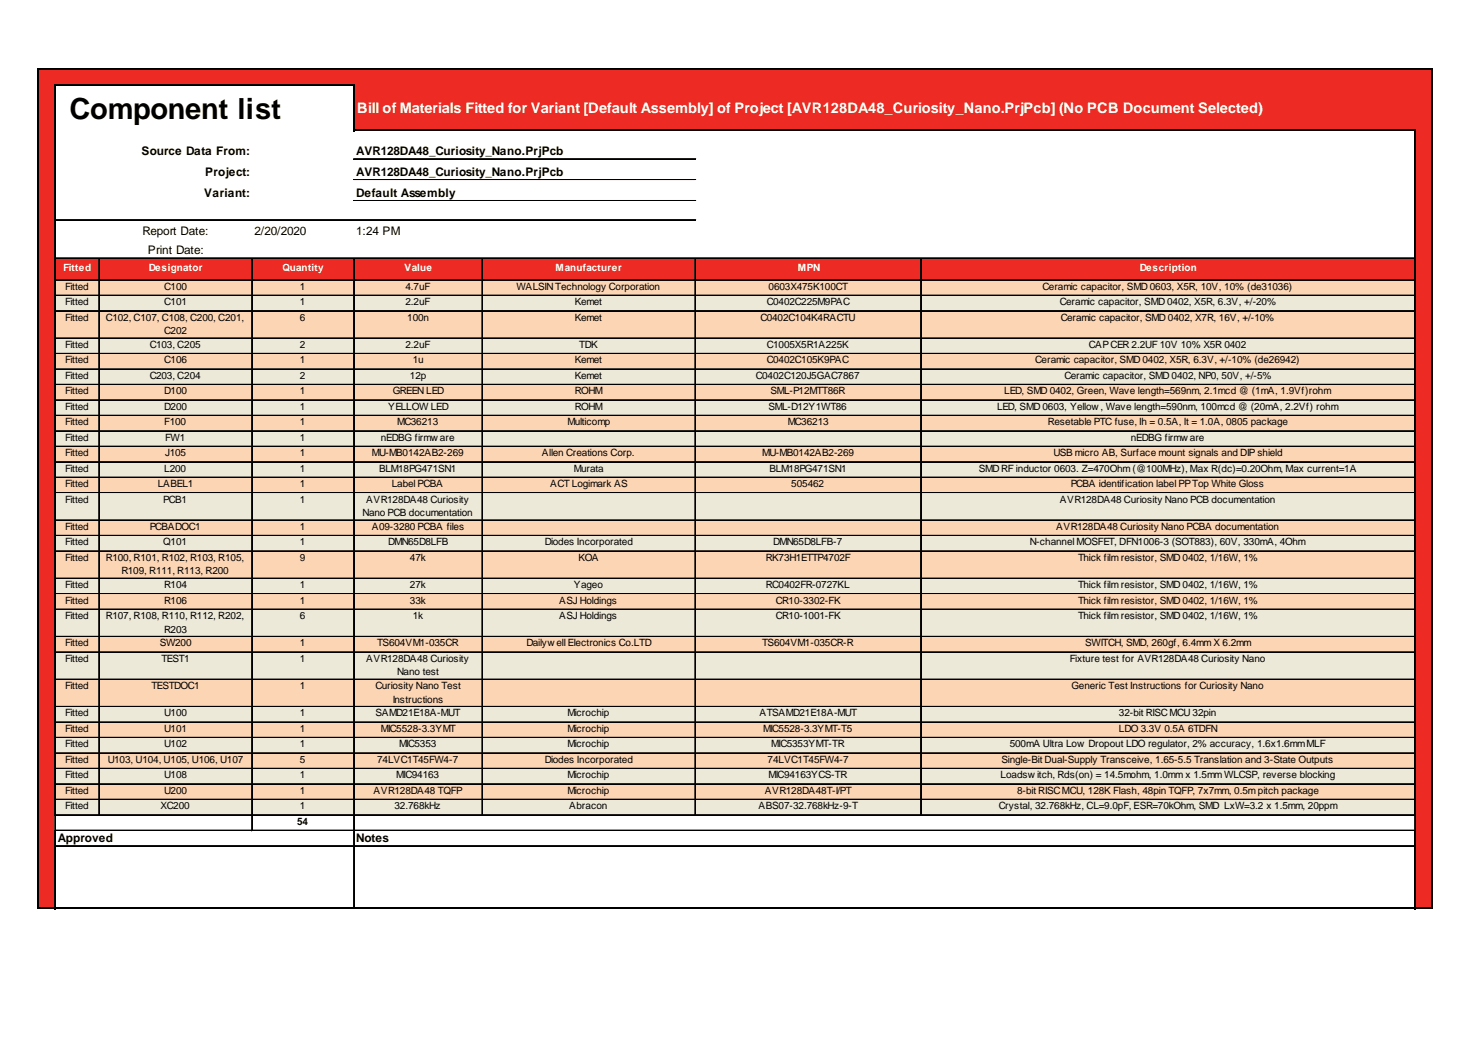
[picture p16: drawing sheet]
<svg xmlns="http://www.w3.org/2000/svg" width="297mm" height="210mm" viewBox="0 0 297 210" stroke-linecap="round" stroke-linejoin="round" font-family="sans-serif">
<defs><g id="words">
<text font-size="5.9" x="14" y="23.9">Component list</text>
<text font-size="2.9" fill="#fff" x="72.1" y="22.7">Bill of Materials Fitted for Variant [Default Assembly] of Project [AVR128DA48_Curiosity_Nano.PrjPcb] (No PCB Document Selected)</text>
<g font-size="2.4">
<text x="28.6" y="31.2">Source Data From:</text>
<text x="41.4" y="35.4">Project:</text>
<text x="71.9" y="31.2">AVR128DA48_Curiosity_Nano.PrjPcb</text>
<text x="71.9" y="35.4">AVR128DA48_Curiosity_Nano.PrjPcb</text>
<text x="41.2" y="39.6">Variant:</text>
<text x="71.9" y="39.6">Default Assembly</text>
<text x="28.7" y="47.4">Report Date:</text>
<text x="51.3" y="47.4">2/20/2020</text>
<text x="71.9" y="47.4">1:24 PM</text>
<text x="29.8" y="51.2">Print Date:</text>
<text x="11.7" y="169.7">Approved</text>
<text x="71.9" y="169.7">Notes</text>
</g>
<g font-size="2" fill="#fff">
<text x="12.8" y="54.7">Fitted</text>
<text x="30" y="54.7">Designator</text>
<text x="57" y="54.7">Quantity</text>
<text x="81.6" y="54.7">Value</text>
<text x="112.1" y="54.7">Manufacturer</text>
<text x="161" y="54.7">MPN</text>
<text x="230" y="54.7">Description</text>
</g>
<g font-size="2">
<text x="13.1" y="58.4">Fitted</text>
<text x="33.1" y="58.4">C100</text>
<text x="60.5" y="58.4">1</text>
<text x="81.8" y="58.4">4.7uF</text>
<text x="104.2" y="58.4">WALSINTechnology Corporation</text>
<text x="155.1" y="58.4">0603X475K100CT</text>
<text x="210.4" y="58.4">Ceramic capacitor, SMD 0603, X5R, 10V, 10% (de31036)</text>
<text x="13.1" y="61.5">Fitted</text>
<text x="13.1" y="64.6">Fitted</text>
<text x="21.4" y="64.6">C102, C107, C108, C200, C201,</text>
<text x="33.1" y="61.5">C101</text>
<text x="60.5" y="61.5">1</text>
<text x="60.5" y="64.6">6</text>
<text x="81.8" y="61.5">2.2uF</text>
<text x="82.2" y="64.6">100n</text>
<text x="116" y="61.5">Kemet</text>
<text x="116" y="64.6">Kemet</text>
<text x="153.4" y="64.6">C0402C104K4RACTU</text>
<text x="154.7" y="61.5">C0402C225M9PAC</text>
<text x="213.9" y="61.5">Ceramic capacitor, SMD 0402, X5R, 6.3V, +/-20%</text>
<text x="214" y="64.6">Ceramic capacitor, SMD 0402, X7R, 16V, +/-10%</text>
<text x="13.1" y="70.1">Fitted</text>
<text x="30.2" y="70.1">C103, C205</text>
<text x="33.1" y="67.4">C202</text>
<text x="60.5" y="70.1">2</text>
<text x="81.8" y="70.1">2.2uF</text>
<text x="116.9" y="70.1">TDK</text>
<text x="154.7" y="70.1">C1005X5R1A225K</text>
<text x="219.7" y="70.1">CAPCER 2.2UF 10V 10% X5R 0402</text>
<text x="13.1" y="73.3">Fitted</text>
<text x="13.1" y="76.4">Fitted</text>
<text x="30.2" y="76.4">C203, C204</text>
<text x="33.1" y="73.3">C106</text>
<text x="60.5" y="73.3">1</text>
<text x="60.5" y="76.4">2</text>
<text x="82.7" y="76.4">12p</text>
<text x="83.3" y="73.3">1u</text>
<text x="116" y="73.3">Kemet</text>
<text x="116" y="76.4">Kemet</text>
<text x="152.5" y="76.4">C0402C120J5GAC7867</text>
<text x="154.7" y="73.3">C0402C105K9PAC</text>
<text x="208.9" y="73.3">Ceramic capacitor, SMD 0402, X5R, 6.3V, +/-10% (de26942)</text>
<text x="214.8" y="76.4">Ceramic capacitor, SMD 0402, NP0, 50V, +/-5%</text>
<text x="13.1" y="79.5">Fitted</text>
<text x="13.1" y="82.6">Fitted</text>
<text x="33.1" y="79.5">D100</text>
<text x="33.1" y="82.6">D200</text>
<text x="60.5" y="79.5">1</text>
<text x="60.5" y="82.6">1</text>
<text x="78.3" y="82.6">YELLOW LED</text>
<text x="79.2" y="79.5">GREEN LED</text>
<text x="116" y="79.5">ROHM</text>
<text x="116" y="82.6">ROHM</text>
<text x="155.1" y="82.6">SML-D12Y1WT86</text>
<text x="155.5" y="79.5">SML-P12MTT86R</text>
<text x="201.2" y="82.6">LED, SMD 0603, Yellow , Wave length=590nm, 100mcd @ (20mA, 2.2Vf) rohm</text>
<text x="202.7" y="79.5">LED, SMD 0402, Green, Wave length=569nm, 2.1mcd @ (1mA, 1.9Vf)rohm</text>
<text x="13.1" y="85.7">Fitted</text>
<text x="13.1" y="88.8">Fitted</text>
<text x="33.1" y="85.7">F100</text>
<text x="33.3" y="88.8">FW1</text>
<text x="60.5" y="85.7">1</text>
<text x="60.5" y="88.8">1</text>
<text x="76.9" y="88.8">nEDBG firmw are</text>
<text x="80.2" y="85.7">MC36213</text>
<text x="114.5" y="85.7">Multicomp</text>
<text x="158.9" y="85.7">MC36213</text>
<text x="211.5" y="85.7">Resetable PTC fuse, Ih = 0.5A, It = 1.0A, 0805 package</text>
<text x="228.2" y="88.8">nEDBG firmw are</text>
<text x="13.1" y="92">Fitted</text>
<text x="13.1" y="95.1">Fitted</text>
<text x="33.1" y="95.1">L200</text>
<text x="33.3" y="92">J105</text>
<text x="60.5" y="92">1</text>
<text x="60.5" y="95.1">1</text>
<text x="75" y="92">MU-MB0142AB2-269</text>
<text x="76.5" y="95.1">BLM18PG471SN1</text>
<text x="109.4" y="92">Allen Creations Corp.</text>
<text x="115.8" y="95.1">Murata</text>
<text x="153.8" y="92">MU-MB0142AB2-269</text>
<text x="155.3" y="95.1">BLM18PG471SN1</text>
<text x="197.5" y="95.1">SMDRF inductor 0603. Z=470Ohm (@100MHz), Max R(dc)=0.20Ohm, Max current=1A</text>
<text x="212.6" y="92">USB micro AB, Surface mount signals and DIP shield</text>
<text x="13.1" y="98.2">Fitted</text>
<text x="13.1" y="101.3">Fitted</text>
<text x="31.9" y="98.2">LABEL1</text>
<text x="33" y="101.3">PCB1</text>
<text x="60.5" y="98.2">1</text>
<text x="60.5" y="101.3">1</text>
<text x="73.9" y="101.3">AVR128DA48 Curiosity</text>
<text x="79.1" y="98.2">Label PCBA</text>
<text x="111" y="98.2">ACT Logimark AS</text>
<text x="159.7" y="98.2">505462</text>
<text x="213.9" y="101.3">AVR128DA48 Curiosity Nano PCB documentation</text>
<text x="216.1" y="98.2">PCBA identification label PPTop White Gloss</text>
<text x="13.1" y="106.8">Fitted</text>
<text x="30.2" y="106.8">PCBADOC1</text>
<text x="60.5" y="106.8">1</text>
<text x="73.2" y="104.1">Nano PCB documentation</text>
<text x="75" y="106.8">A09-3280 PCBA files</text>
<text x="213.1" y="106.8">AVR128DA48 Curiosity Nano PCBA documentation</text>
<text x="13.1" y="109.9">Fitted</text>
<text x="13.1" y="113.1">Fitted</text>
<text x="21.4" y="113.1">R100, R101, R102, R103, R105,</text>
<text x="33" y="109.9">Q101</text>
<text x="60.5" y="109.9">1</text>
<text x="60.5" y="113.1">9</text>
<text x="78.3" y="109.9">DMN65D8LFB</text>
<text x="82.7" y="113.1">47k</text>
<text x="109.9" y="109.9">Diodes Incorporated</text>
<text x="116.7" y="113.1">KOA</text>
<text x="154.5" y="113.1">RK73H1ETTP4702F</text>
<text x="156" y="109.9">DMN65D8LFB-7</text>
<text x="207.8" y="109.9">N-channel MOSFET, DFN1006-3 (SOT883), 60V, 330mA, 4Ohm</text>
<text x="217.5" y="113.1">Thick film resistor, SMD 0402, 1/16W, 1%</text>
<text x="13.1" y="118.6">Fitted</text>
<text x="24.5" y="115.8">R109, R111, R113, R200</text>
<text x="33.1" y="118.6">R104</text>
<text x="60.5" y="118.6">1</text>
<text x="82.7" y="118.6">27k</text>
<text x="115.8" y="118.6">Yageo</text>
<text x="154.5" y="118.6">RC0402FR-0727KL</text>
<text x="217.5" y="118.6">Thick film resistor, SMD 0402, 1/16W, 1%</text>
<text x="13.1" y="121.7">Fitted</text>
<text x="13.1" y="124.8">Fitted</text>
<text x="21.4" y="124.8">R107, R108, R110, R112, R202,</text>
<text x="33.1" y="121.7">R106</text>
<text x="60.5" y="121.7">1</text>
<text x="60.5" y="124.8">6</text>
<text x="82.7" y="121.7">33k</text>
<text x="83.3" y="124.8">1k</text>
<text x="112.8" y="121.7">ASJ Holdings</text>
<text x="112.8" y="124.8">ASJ Holdings</text>
<text x="156.6" y="121.7">CR10-3302-FK</text>
<text x="156.6" y="124.8">CR10-1001-FK</text>
<text x="217.5" y="121.7">Thick film resistor, SMD 0402, 1/16W, 1%</text>
<text x="217.5" y="124.8">Thick film resistor, SMD 0402, 1/16W, 1%</text>
<text x="13.1" y="130.3">Fitted</text>
<text x="32.2" y="130.3">SW200</text>
<text x="33.1" y="127.6">R203</text>
<text x="60.5" y="130.3">1</text>
<text x="76.1" y="130.3">TS604VM1-035CR</text>
<text x="106.2" y="130.3">Dailyw ell Electronics Co.LTD</text>
<text x="153.8" y="130.3">TS604VM1-035CR-R</text>
<text x="219" y="130.3">SWITCH, SMD, 260gf, 6.4mmX 6.2mm</text>
<text x="13.1" y="133.4">Fitted</text>
<text x="32.6" y="133.4">TEST1</text>
<text x="60.5" y="133.4">1</text>
<text x="73.9" y="133.4">AVR128DA48 Curiosity</text>
<text x="80.2" y="136.2">Nano test</text>
<text x="215.9" y="133.4">Fixture test for AVR128DA48 Curiosity Nano</text>
<text x="13.1" y="138.9">Fitted</text>
<text x="30.6" y="138.9">TESTDOC1</text>
<text x="60.5" y="138.9">1</text>
<text x="75.8" y="138.9">Curiosity Nano Test</text>
<text x="79.2" y="141.7">Instructions</text>
<text x="216.2" y="138.9">Generic Test Instructions for Curiosity Nano</text>
<text x="13.1" y="144.4">Fitted</text>
<text x="13.1" y="147.6">Fitted</text>
<text x="33.1" y="144.4">U100</text>
<text x="33.1" y="147.6">U101</text>
<text x="60.5" y="144.4">1</text>
<text x="60.5" y="147.6">1</text>
<text x="75.8" y="144.4">SAMD21E18A-MUT</text>
<text x="76.9" y="147.6">MIC5528-3.3YMT</text>
<text x="114.5" y="144.4">Microchip</text>
<text x="114.5" y="147.6">Microchip</text>
<text x="153.3" y="144.4">ATSAMD21E18A-MUT</text>
<text x="154" y="147.6">MIC5528-3.3YMT-T5</text>
<text x="225.8" y="144.4">32-bit RISCMCU 32pin</text>
<text x="225.8" y="147.6">LDO 3.3V 0.5A 6TDFN</text>
<text x="13.1" y="150.7">Fitted</text>
<text x="13.1" y="153.8">Fitted</text>
<text x="21.8" y="153.8">U103, U104, U105, U106, U107</text>
<text x="33.1" y="150.7">U102</text>
<text x="60.5" y="150.7">1</text>
<text x="60.5" y="153.8">5</text>
<text x="76.1" y="153.8">74LVC1T45FW4-7</text>
<text x="80.5" y="150.7">MIC5353</text>
<text x="109.9" y="153.8">Diodes Incorporated</text>
<text x="114.5" y="150.7">Microchip</text>
<text x="154.9" y="153.8">74LVC1T45FW4-7</text>
<text x="155.6" y="150.7">MIC5353YMT-TR</text>
<text x="202.1" y="153.8">Single-Bit Dual-Supply Transceive, 1.65-5.5 Translation and 3-State Outputs</text>
<text x="203.8" y="150.7">500mA Ultra Low Dropout LDO regulator, 2% accuracy, 1.6x1.6mmMLF</text>
<text x="13.1" y="156.9">Fitted</text>
<text x="13.1" y="160">Fitted</text>
<text x="33.1" y="156.9">U108</text>
<text x="33.1" y="160">U200</text>
<text x="60.5" y="156.9">1</text>
<text x="60.5" y="160">1</text>
<text x="75.4" y="160">AVR128DA48 TQFP</text>
<text x="80" y="156.9">MIC94163</text>
<text x="114.5" y="156.9">Microchip</text>
<text x="114.5" y="160">Microchip</text>
<text x="154.4" y="160">AVR128DA48T-I/PT</text>
<text x="155.1" y="156.9">MIC94163YCS-TR</text>
<text x="201.9" y="156.9">Loadsw itch, Rds(on) = 14.5mohm, 1.0mm x 1.5mmWLCSP, reverse blocking</text>
<text x="205.2" y="160">8-bit RISCMCU, 128K Flash, 48pin TQFP, 7x7mm, 0.5mpitch package</text>
<text x="13.1" y="163.1">Fitted</text>
<text x="32.4" y="163.1">XC200</text>
<text x="60" y="166.3">54</text>
<text x="60.5" y="163.1">1</text>
<text x="79.6" y="163.1">32.768kHz</text>
<text x="114.9" y="163.1">Abracon</text>
<text x="153.1" y="163.1">ABS07-32.768kHz-9-T</text>
<text x="201.6" y="163.1">Crystal, 32.768kHz, CL=9.0pF, ESR=70kOhm, SMD LxW=3.2 x 1.5mm, 20ppm</text>
</g>
</g></defs>
<g fill="#ee2a24">
<path d="M7.7 14h281.5v3.3h-281.5z"/>
<path d="M7.7 17.1h3.6v9.4h-3.6z"/>
</g>
<path d="M11.1 17.1h60.4v9.4h-60.4z" fill="#fff"/>
<g fill="#ee2a24">
<path d="M71.3 17.1h217.9v9.4h-217.9z"/>
<path d="M7.7 26.3h3.6v14.3h-3.6z"/>
</g>
<g fill="#fff">
<path d="M11.1 26.3h39.9v14.3h-39.9z"/>
<path d="M71.3 26.3h214.4v14.3h-214.4z"/>
</g>
<g fill="#ee2a24">
<path d="M285.5 26.3h3.7v14.3h-3.7z"/>
<path d="M7.7 40.4h3.6v11.8h-3.6z"/>
</g>
<path d="M11.1 40.4h274.6v11.8h-274.6z" fill="#fff"/>
<g fill="#ee2a24">
<path d="M285.5 40.4h3.7v11.8h-3.7z"/>
<path d="M7.7 52h281.5v4.6h-281.5z"/>
<path d="M7.7 56.4h3.6v3.3h-3.6z"/>
</g>
<path d="M11.1 56.4h274.6v3.3h-274.6z" fill="#fcd5b4"/>
<g fill="#ee2a24">
<path d="M285.5 56.4h3.7v3.3h-3.7z"/>
<path d="M7.7 59.5h3.6v3.3h-3.6z"/>
</g>
<path d="M11.1 59.5h274.6v3.3h-274.6z" fill="#ece9d8"/>
<g fill="#ee2a24">
<path d="M285.5 59.5h3.7v3.3h-3.7z"/>
<path d="M7.7 62.6h3.6v5.7h-3.6z"/>
</g>
<path d="M11.1 62.6h274.6v5.7h-274.6z" fill="#fcd5b4"/>
<g fill="#ee2a24">
<path d="M285.5 62.6h3.7v5.7h-3.7z"/>
<path d="M7.7 68.1h3.6v3.3h-3.6z"/>
</g>
<path d="M11.1 68.1h274.6v3.3h-274.6z" fill="#ece9d8"/>
<g fill="#ee2a24">
<path d="M285.5 68.1h3.7v3.3h-3.7z"/>
<path d="M7.7 71.2h3.6v3.3h-3.6z"/>
</g>
<path d="M11.1 71.2h274.6v3.3h-274.6z" fill="#fcd5b4"/>
<g fill="#ee2a24">
<path d="M285.5 71.2h3.7v3.3h-3.7z"/>
<path d="M7.7 74.4h3.6v3.3h-3.6z"/>
</g>
<path d="M11.1 74.4h274.6v3.3h-274.6z" fill="#ece9d8"/>
<g fill="#ee2a24">
<path d="M285.5 74.4h3.7v3.3h-3.7z"/>
<path d="M7.7 77.5h3.6v3.3h-3.6z"/>
</g>
<path d="M11.1 77.5h274.6v3.3h-274.6z" fill="#fcd5b4"/>
<g fill="#ee2a24">
<path d="M285.5 77.5h3.7v3.3h-3.7z"/>
<path d="M7.7 80.6h3.6v3.3h-3.6z"/>
</g>
<path d="M11.1 80.6h274.6v3.3h-274.6z" fill="#ece9d8"/>
<g fill="#ee2a24">
<path d="M285.5 80.6h3.7v3.3h-3.7z"/>
<path d="M7.7 83.7h3.6v3.3h-3.6z"/>
</g>
<path d="M11.1 83.7h274.6v3.3h-274.6z" fill="#fcd5b4"/>
<g fill="#ee2a24">
<path d="M285.5 83.7h3.7v3.3h-3.7z"/>
<path d="M7.7 86.8h3.6v3.3h-3.6z"/>
</g>
<path d="M11.1 86.8h274.6v3.3h-274.6z" fill="#ece9d8"/>
<g fill="#ee2a24">
<path d="M285.5 86.8h3.7v3.3h-3.7z"/>
<path d="M7.7 90h3.6v3.3h-3.6z"/>
</g>
<path d="M11.1 90h274.6v3.3h-274.6z" fill="#fcd5b4"/>
<g fill="#ee2a24">
<path d="M285.5 90h3.7v3.3h-3.7z"/>
<path d="M7.7 93.1h3.6v3.3h-3.6z"/>
</g>
<path d="M11.1 93.1h274.6v3.3h-274.6z" fill="#ece9d8"/>
<g fill="#ee2a24">
<path d="M285.5 93.1h3.7v3.3h-3.7z"/>
<path d="M7.7 96.2h3.6v3.3h-3.6z"/>
</g>
<path d="M11.1 96.2h274.6v3.3h-274.6z" fill="#fcd5b4"/>
<g fill="#ee2a24">
<path d="M285.5 96.2h3.7v3.3h-3.7z"/>
<path d="M7.7 99.3h3.6v5.7h-3.6z"/>
</g>
<path d="M11.1 99.3h274.6v5.7h-274.6z" fill="#ece9d8"/>
<g fill="#ee2a24">
<path d="M285.5 99.3h3.7v5.7h-3.7z"/>
<path d="M7.7 104.8h3.6v3.3h-3.6z"/>
</g>
<path d="M11.1 104.8h274.6v3.3h-274.6z" fill="#fcd5b4"/>
<g fill="#ee2a24">
<path d="M285.5 104.8h3.7v3.3h-3.7z"/>
<path d="M7.7 107.9h3.6v3.3h-3.6z"/>
</g>
<path d="M11.1 107.9h274.6v3.3h-274.6z" fill="#ece9d8"/>
<g fill="#ee2a24">
<path d="M285.5 107.9h3.7v3.3h-3.7z"/>
<path d="M7.7 111.1h3.6v5.6h-3.6z"/>
</g>
<path d="M11.1 111.1h274.6v5.6h-274.6z" fill="#fcd5b4"/>
<g fill="#ee2a24">
<path d="M285.5 111.1h3.7v5.6h-3.7z"/>
<path d="M7.7 116.6h3.6v3.3h-3.6z"/>
</g>
<path d="M11.1 116.6h274.6v3.3h-274.6z" fill="#ece9d8"/>
<g fill="#ee2a24">
<path d="M285.5 116.6h3.7v3.3h-3.7z"/>
<path d="M7.7 119.7h3.6v3.3h-3.6z"/>
</g>
<path d="M11.1 119.7h274.6v3.3h-274.6z" fill="#fcd5b4"/>
<g fill="#ee2a24">
<path d="M285.5 119.7h3.7v3.3h-3.7z"/>
<path d="M7.7 122.8h3.6v5.7h-3.6z"/>
</g>
<path d="M11.1 122.8h274.6v5.7h-274.6z" fill="#ece9d8"/>
<g fill="#ee2a24">
<path d="M285.5 122.8h3.7v5.7h-3.7z"/>
<path d="M7.7 128.3h3.6v3.3h-3.6z"/>
</g>
<path d="M11.1 128.3h274.6v3.3h-274.6z" fill="#fcd5b4"/>
<g fill="#ee2a24">
<path d="M285.5 128.3h3.7v3.3h-3.7z"/>
<path d="M7.7 131.4h3.6v5.7h-3.6z"/>
</g>
<path d="M11.1 131.4h274.6v5.7h-274.6z" fill="#ece9d8"/>
<g fill="#ee2a24">
<path d="M285.5 131.4h3.7v5.7h-3.7z"/>
<path d="M7.7 136.9h3.6v5.7h-3.6z"/>
</g>
<path d="M11.1 136.9h274.6v5.7h-274.6z" fill="#fcd5b4"/>
<g fill="#ee2a24">
<path d="M285.5 136.9h3.7v5.7h-3.7z"/>
<path d="M7.7 142.4h3.6v3.3h-3.6z"/>
</g>
<path d="M11.1 142.4h274.6v3.3h-274.6z" fill="#ece9d8"/>
<g fill="#ee2a24">
<path d="M285.5 142.4h3.7v3.3h-3.7z"/>
<path d="M7.7 145.5h3.6v3.3h-3.6z"/>
</g>
<path d="M11.1 145.5h274.6v3.3h-274.6z" fill="#fcd5b4"/>
<g fill="#ee2a24">
<path d="M285.5 145.5h3.7v3.3h-3.7z"/>
<path d="M7.7 148.7h3.6v3.3h-3.6z"/>
</g>
<path d="M11.1 148.7h274.6v3.3h-274.6z" fill="#ece9d8"/>
<g fill="#ee2a24">
<path d="M285.5 148.7h3.7v3.3h-3.7z"/>
<path d="M7.7 151.8h3.6v3.3h-3.6z"/>
</g>
<path d="M11.1 151.8h274.6v3.3h-274.6z" fill="#fcd5b4"/>
<g fill="#ee2a24">
<path d="M285.5 151.8h3.7v3.3h-3.7z"/>
<path d="M7.7 154.9h3.6v3.3h-3.6z"/>
</g>
<path d="M11.1 154.9h274.6v3.3h-274.6z" fill="#ece9d8"/>
<g fill="#ee2a24">
<path d="M285.5 154.9h3.7v3.3h-3.7z"/>
<path d="M7.7 158h3.6v3.3h-3.6z"/>
</g>
<path d="M11.1 158h274.6v3.3h-274.6z" fill="#fcd5b4"/>
<g fill="#ee2a24">
<path d="M285.5 158h3.7v3.3h-3.7z"/>
<path d="M7.7 161.1h3.6v3.3h-3.6z"/>
</g>
<path d="M11.1 161.1h274.6v3.3h-274.6z" fill="#ece9d8"/>
<g fill="#ee2a24">
<path d="M285.5 161.1h3.7v3.3h-3.7z"/>
<path d="M7.7 164.3h3.6v19h-3.6z"/>
<path d="M285.5 164.3h3.7v19h-3.7z"/>
</g>
<path d="M11.1 16.9v147.5M11.3 17.1h60.2M71.3 17.3v9.2M289 14v169.3M71.5 26.3h214.2M285.5 26.5v137.9M11.1 167.4v15.9M285.5 167.4v15.9M7.8 183.2h281.4" fill="none" stroke="#000" stroke-width=".37"/>
<g fill="none" stroke="#000" stroke-width=".2">
<path d="M71.3 32h69.1M71.3 32.1h69.1M71.3 36.2h69.1M71.3 36.3h69.1M11.3 59.5h8.6M11.3 59.6h8.6M11.3 44.3h129.1M11.3 44.4h129.1M11.3 52h274M11.3 52.1h274M11.3 56.4h274M11.3 56.5h274"/>
<path d="M19.9 52.2v112.2M20 52.2v112.2M20.1 59.5h30.7M20.1 59.6h30.7M50.8 52.2v115.4M50.9 52.2v115.4M51 59.5h20.3M51 59.6h20.3M71.3 52.2v130.8M71.3 40.4h69.1M71.3 40.5h69.1M71.4 52.2v130.8"/>
<path d="M71.5 59.5h25.7M71.5 59.6h25.7M97.2 52.2v112.2M97.3 52.2v112.2M97.4 59.5h42.8M97.4 59.6h42.8M140.2 52.2v112.2M140.3 52.2v112.2M140.4 59.5h45.4M140.4 59.6h45.4M185.8 52.2v112.2M185.9 52.2v112.2"/>
<path d="M185.9 59.5h99.4M185.9 59.6h99.4M11.3 62.6h8.6M11.3 62.7h8.6M11.3 68.1h8.6M11.3 68.2h8.6M11.3 71.2h8.6M11.3 71.3h8.6M11.3 74.4h8.6M11.3 74.5h8.6M11.3 77.5h8.6M11.3 77.6h8.6"/>
<path d="M20.1 62.6h30.7M20.1 62.7h30.7M20.1 68.1h30.7M20.1 68.2h30.7M20.1 71.2h30.7M20.1 71.3h30.7M20.1 74.4h30.7M20.1 74.5h30.7M20.1 77.5h30.7M20.1 77.6h30.7M51 62.6h20.3M51 62.7h20.3"/>
<path d="M51 68.1h20.3M51 68.2h20.3M51 71.2h20.3M51 71.3h20.3M51 74.4h20.3M51 74.5h20.3M51 77.5h20.3M51 77.6h20.3M71.5 62.6h25.7M71.5 62.7h25.7M71.5 68.1h25.7M71.5 68.2h25.7"/>
<path d="M71.5 71.2h25.7M71.5 71.3h25.7M71.5 74.4h25.7M71.5 74.5h25.7M71.5 77.5h25.7M71.5 77.6h25.7M97.4 62.6h42.8M97.4 62.7h42.8M97.4 68.1h42.8M97.4 68.2h42.8M97.4 71.2h42.8M97.4 71.3h42.8"/>
<path d="M97.4 74.4h42.8M97.4 74.5h42.8M97.4 77.5h42.8M97.4 77.6h42.8M140.4 62.6h45.4M140.4 62.7h45.4M140.4 68.1h45.4M140.4 68.2h45.4M140.4 71.2h45.4M140.4 71.3h45.4M140.4 74.4h45.4M140.4 74.5h45.4"/>
<path d="M140.4 77.5h45.4M140.4 77.6h45.4M185.9 62.6h99.4M185.9 62.7h99.4M185.9 68.1h99.4M185.9 68.2h99.4M185.9 71.2h99.4M185.9 71.3h99.4M185.9 74.4h99.4M185.9 74.5h99.4M185.9 77.5h99.4M185.9 77.6h99.4"/>
<path d="M11.3 80.6h8.6M11.3 80.7h8.6M11.3 83.7h8.6M11.3 83.8h8.6M11.3 86.8h8.6M11.3 86.9h8.6M11.3 90h8.6M11.3 93.1h8.6M11.3 93.2h8.6M11.3 96.2h8.6M11.3 96.3h8.6M11.3 99.3h8.6"/>
<path d="M11.3 99.4h8.6M20.1 80.6h30.7M20.1 80.7h30.7M20.1 83.7h30.7M20.1 83.8h30.7M20.1 86.8h30.7M20.1 86.9h30.7M20.1 90h30.7M20.1 93.1h30.7M20.1 93.2h30.7M20.1 96.2h30.7M20.1 96.3h30.7"/>
<path d="M20.1 99.3h30.7M20.1 99.4h30.7M51 80.6h20.3M51 80.7h20.3M51 83.7h20.3M51 83.8h20.3M51 86.8h20.3M51 86.9h20.3M51 90h20.3M51 93.1h20.3M51 93.2h20.3M51 96.2h20.3"/>
<path d="M51 96.3h20.3M51 99.3h20.3M51 99.4h20.3M71.5 80.6h25.7M71.5 80.7h25.7M71.5 83.7h25.7M71.5 83.8h25.7M71.5 86.8h25.7M71.5 86.9h25.7M71.5 90h25.7M71.5 93.1h25.7M71.5 93.2h25.7"/>
<path d="M71.5 96.2h25.7M71.5 96.3h25.7M71.5 99.3h25.7M71.5 99.4h25.7M97.4 80.6h42.8M97.4 80.7h42.8M97.4 83.7h42.8M97.4 83.8h42.8M97.4 86.8h42.8M97.4 86.9h42.8M97.4 90h42.8M97.4 93.1h42.8"/>
<path d="M97.4 93.2h42.8M97.4 96.2h42.8M97.4 96.3h42.8M97.4 99.3h42.8M97.4 99.4h42.8M140.4 80.6h45.4M140.4 80.7h45.4M140.4 83.7h45.4M140.4 83.8h45.4M140.4 86.8h45.4M140.4 86.9h45.4M140.4 90h45.4"/>
<path d="M140.4 93.1h45.4M140.4 93.2h45.4M140.4 96.2h45.4M140.4 96.3h45.4M140.4 99.3h45.4M140.4 99.4h45.4M185.9 80.6h99.4M185.9 80.7h99.4M185.9 83.7h99.4M185.9 83.8h99.4M185.9 86.8h99.4M185.9 86.9h99.4"/>
<path d="M185.9 90h99.4M185.9 93.1h99.4M185.9 93.2h99.4M185.9 96.2h99.4M185.9 96.3h99.4M185.9 99.3h99.4M185.9 99.4h99.4M11.3 104.8h8.6M11.3 104.9h8.6M11.3 107.9h8.6M11.3 108h8.6M11.3 111.1h8.6"/>
<path d="M11.3 116.6h8.6M11.3 116.7h8.6M11.3 119.7h8.6M11.3 119.8h8.6M20.1 104.8h30.7M20.1 104.9h30.7M20.1 107.9h30.7M20.1 108h30.7M20.1 111.1h30.7M20.1 116.6h30.7M20.1 116.7h30.7M20.1 119.7h30.7"/>
<path d="M20.1 119.8h30.7M51 104.8h20.3M51 104.9h20.3M51 107.9h20.3M51 108h20.3M51 111.1h20.3M51 116.6h20.3M51 116.7h20.3M51 119.7h20.3M51 119.8h20.3M71.5 104.8h25.7M71.5 104.9h25.7"/>
<path d="M71.5 107.9h25.7M71.5 108h25.7M71.5 111.1h25.7M71.5 116.6h25.7M71.5 116.7h25.7M71.5 119.7h25.7M71.5 119.8h25.7M97.4 104.8h42.8M97.4 104.9h42.8M97.4 107.9h42.8M97.4 108h42.8M97.4 111.1h42.8"/>
<path d="M97.4 116.6h42.8M97.4 116.7h42.8M97.4 119.7h42.8M97.4 119.8h42.8M140.4 104.8h45.4M140.4 104.9h45.4M140.4 107.9h45.4M140.4 108h45.4M140.4 111.1h45.4M140.4 116.6h45.4M140.4 116.7h45.4M140.4 119.7h45.4"/>
<path d="M140.4 119.8h45.4M185.9 104.8h99.4M185.9 104.9h99.4M185.9 107.9h99.4M185.9 108h99.4M185.9 111.1h99.4M185.9 116.6h99.4M185.9 116.7h99.4M185.9 119.7h99.4M185.9 119.8h99.4M11.3 122.8h8.6M11.3 122.9h8.6"/>
<path d="M11.3 128.3h8.6M11.3 128.4h8.6M11.3 131.4h8.6M11.3 131.5h8.6M11.3 136.9h8.6M11.3 137h8.6M20.1 122.8h30.7M20.1 122.9h30.7M20.1 128.3h30.7M20.1 128.4h30.7M20.1 131.4h30.7M20.1 131.5h30.7"/>
<path d="M20.1 136.9h30.7M20.1 137h30.7M51 122.8h20.3M51 122.9h20.3M51 128.3h20.3M51 128.4h20.3M51 131.4h20.3M51 131.5h20.3M51 136.9h20.3M51 137h20.3M71.5 122.8h25.7M71.5 122.9h25.7"/>
<path d="M71.5 128.3h25.7M71.5 128.4h25.7M71.5 131.4h25.7M71.5 131.5h25.7M71.5 136.9h25.7M71.5 137h25.7M97.4 122.8h42.8M97.4 122.9h42.8M97.4 128.3h42.8M97.4 128.4h42.8M97.4 131.4h42.8M97.4 131.5h42.8"/>
<path d="M97.4 136.9h42.8M97.4 137h42.8M140.4 122.8h45.4M140.4 122.9h45.4M140.4 128.3h45.4M140.4 128.4h45.4M140.4 131.4h45.4M140.4 131.5h45.4M140.4 136.9h45.4M140.4 137h45.4M185.9 122.8h99.4M185.9 122.9h99.4"/>
<path d="M185.9 128.3h99.4M185.9 128.4h99.4M185.9 131.4h99.4M185.9 131.5h99.4M185.9 136.9h99.4M185.9 137h99.4M11.3 142.4h8.6M11.3 142.5h8.6M11.3 145.5h8.6M11.3 145.6h8.6M11.3 148.7h8.6M11.3 148.8h8.6"/>
<path d="M11.3 151.8h8.6M11.3 151.9h8.6M11.3 154.9h8.6M11.3 155h8.6M11.3 158h8.6M11.3 158.1h8.6M20.1 142.4h30.7M20.1 142.5h30.7M20.1 145.5h30.7M20.1 145.6h30.7M20.1 148.7h30.7M20.1 148.8h30.7"/>
<path d="M20.1 151.8h30.7M20.1 151.9h30.7M20.1 154.9h30.7M20.1 155h30.7M20.1 158h30.7M20.1 158.1h30.7M51 142.4h20.3M51 142.5h20.3M51 145.5h20.3M51 145.6h20.3M51 148.7h20.3M51 148.8h20.3"/>
<path d="M51 151.8h20.3M51 151.9h20.3M51 154.9h20.3M51 155h20.3M51 158h20.3M51 158.1h20.3M71.5 142.4h25.7M71.5 142.5h25.7M71.5 145.5h25.7M71.5 145.6h25.7M71.5 148.7h25.7M71.5 148.8h25.7"/>
<path d="M71.5 151.8h25.7M71.5 151.9h25.7M71.5 154.9h25.7M71.5 155h25.7M71.5 158h25.7M71.5 158.1h25.7M97.4 142.4h42.8M97.4 142.5h42.8M97.4 145.5h42.8M97.4 145.6h42.8M97.4 148.7h42.8M97.4 148.8h42.8"/>
<path d="M97.4 151.8h42.8M97.4 151.9h42.8M97.4 154.9h42.8M97.4 155h42.8M97.4 158h42.8M97.4 158.1h42.8M140.4 142.4h45.4M140.4 142.5h45.4M140.4 145.5h45.4M140.4 145.6h45.4M140.4 148.7h45.4M140.4 148.8h45.4"/>
<path d="M140.4 151.8h45.4M140.4 151.9h45.4M140.4 154.9h45.4M140.4 155h45.4M140.4 158h45.4M140.4 158.1h45.4M185.9 142.4h99.4M185.9 142.5h99.4M185.9 145.5h99.4M185.9 145.6h99.4M185.9 148.7h99.4M185.9 148.8h99.4"/>
<path d="M185.9 151.8h99.4M185.9 151.9h99.4M185.9 154.9h99.4M185.9 155h99.4M185.9 158h99.4M185.9 158.1h99.4M11.1 164.4v3M11.2 164.4v3M11.3 161.1h8.6M11.3 161.2h8.6M11.3 164.3h274M11.3 164.4h274"/>
<path d="M11.3 167.4h274M11.3 167.5h274M11.3 170.5h274M11.3 170.6h274M20.1 161.1h30.7M20.1 161.2h30.7M51 161.1h20.3M51 161.2h20.3M71.5 161.1h25.7M71.5 161.2h25.7M97.4 161.1h42.8M97.4 161.2h42.8"/>
<path d="M140.4 161.1h45.4M140.4 161.2h45.4M185.9 161.1h99.4M185.9 161.2h99.4M285.5 164.4v3M285.6 164.4v3"/>
</g>
<path d="M7.7 13.8v169.5M7.8 13.9h281.4" fill="none" stroke="#000" stroke-width=".23"/>
<use href="#words"/>
</svg>
